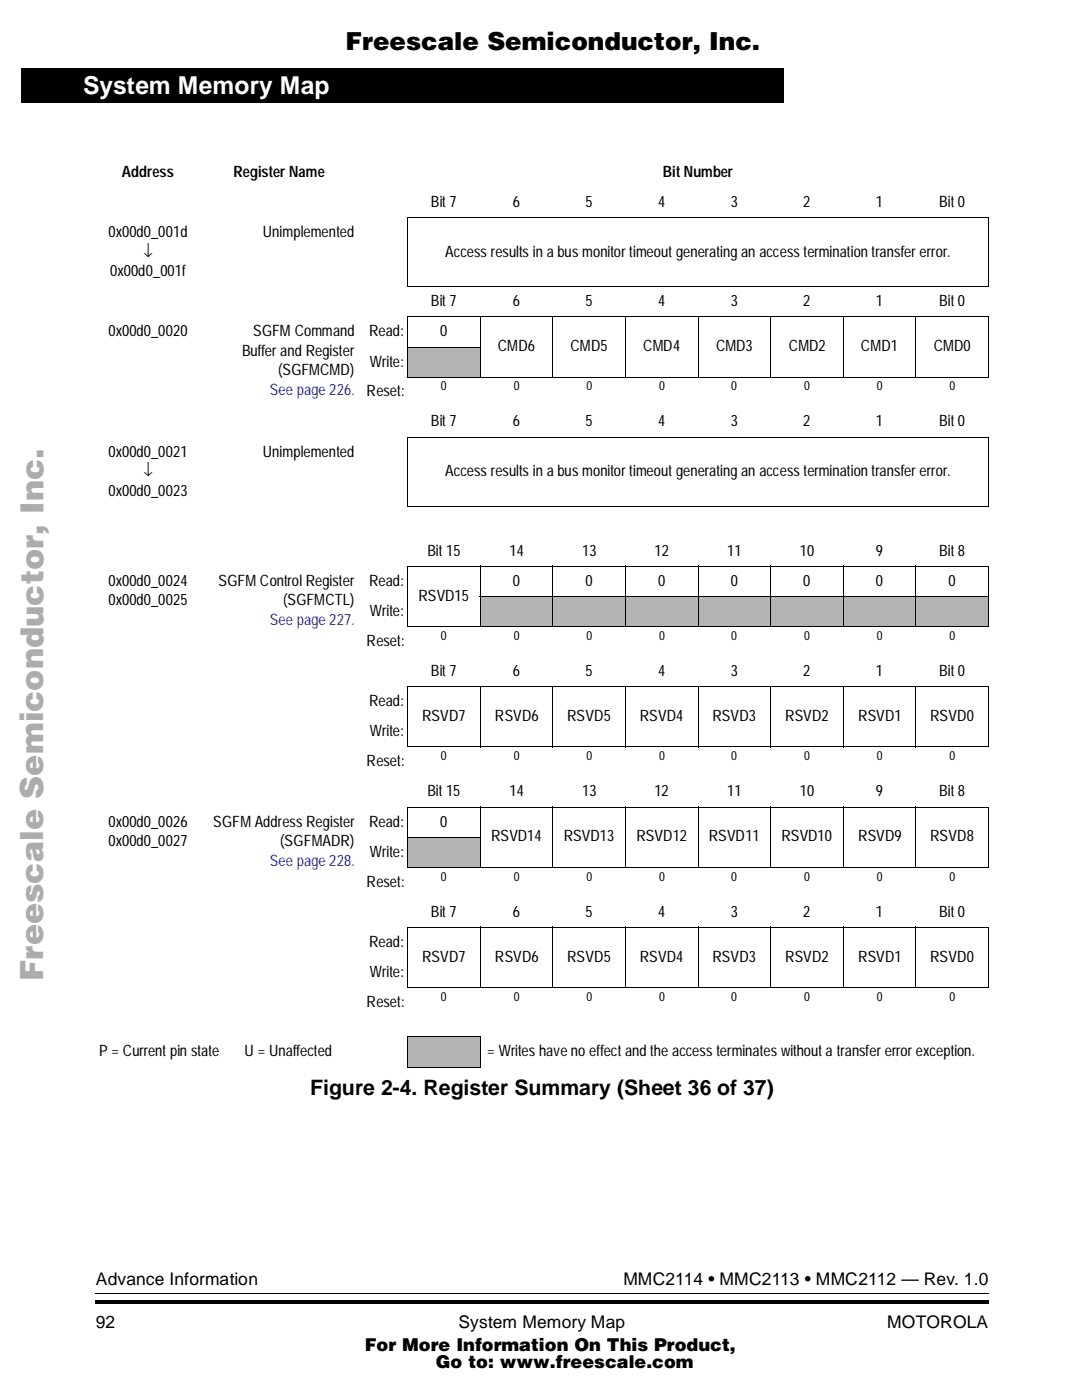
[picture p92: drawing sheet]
<svg xmlns="http://www.w3.org/2000/svg" width="216mm" height="279mm" viewBox="0 0 216 279" stroke-linecap="round" stroke-linejoin="round" font-family="sans-serif">
<defs><g id="words">
<text font-size="6.4" fill="#acacac" x="8.6" y="195.5" transform="rotate(-90 8.6 195.5)">Freescale Semiconductor, Inc...</text>
<text font-size="4.9" x="68.8" y="9.9">Freescale Semiconductor, Inc.</text>
<text font-size="4.9" fill="#fff" x="16.5" y="18.7">System Memory Map</text>
<text font-size="4.2" x="61.8" y="218.4">Figure 2-4. Register Summary (Sheet 36 of 37)</text>
<g font-size="3.5">
<text x="19.1" y="256">Advance Information</text>
<text x="124.2" y="256">MMC2114 • MMC2113 • MMC2112 — Rev. 1.0</text>
<text x="19.1" y="264.7">92</text>
<text x="72.7" y="269.2">For More Information On This Product,</text>
<text x="91.3" y="264.7">System Memory Map</text>
<text x="176.7" y="264.7">MOTOROLA</text>
<text x="86.8" y="272.8">Go to: www.freescale.com</text>
</g>
<g font-size="3.1">
<text x="24.2" y="35.3">Address</text>
<text x="46.5" y="35.3">Register Name</text>
<text x="132" y="35.3">Bit Number</text>
<text x="85.8" y="41.3">Bit 7</text>
<text x="102.1" y="41.3">6</text>
<text x="116.6" y="41.3">5</text>
<text x="131.1" y="41.3">4</text>
<text x="145.6" y="41.3">3</text>
<text x="160" y="41.3">2</text>
<text x="174.4" y="41.3">1</text>
<text x="187.1" y="41.3">Bit 0</text>
<text x="21.6" y="47.2">0x00d0_001d</text>
<text x="52.4" y="47.2">Unimplemented</text>
<text x="28.6" y="51.1">↓</text>
<text x="88.7" y="51.1">Access results in a bus monitor timeout generating an access termination transfer error.</text>
<text x="22" y="55">0x00d0_001f</text>
<text x="85.8" y="61">Bit 7</text>
<text x="102.1" y="61">6</text>
<text x="116.6" y="61">5</text>
<text x="131.1" y="61">4</text>
<text x="145.6" y="61">3</text>
<text x="160" y="61">2</text>
<text x="174.4" y="61">1</text>
<text x="187.1" y="61">Bit 0</text>
<text x="21.6" y="67.1">0x00d0_0020</text>
<text x="48.2" y="70.9">Buffer and Register</text>
<text x="50.4" y="67.1">SGFM Command</text>
<text x="73.5" y="67.1">Read:</text>
<text x="87.7" y="67.1">0</text>
<text x="99.2" y="70">CMD6</text>
<text x="113.7" y="70">CMD5</text>
<text x="128.1" y="70">CMD4</text>
<text x="142.6" y="70">CMD3</text>
<text x="157.1" y="70">CMD2</text>
<text x="171.5" y="70">CMD1</text>
<text x="186" y="70">CMD0</text>
<text x="55.4" y="74.8">(SGFMCMD)</text>
<text x="73.7" y="73.1">Write:</text>
<text x="73" y="79">Reset:</text>
<text x="85.8" y="85">Bit 7</text>
<text x="102.1" y="85">6</text>
<text x="116.6" y="85">5</text>
<text x="131.1" y="85">4</text>
<text x="145.6" y="85">3</text>
<text x="160" y="85">2</text>
<text x="174.4" y="85">1</text>
<text x="187.1" y="85">Bit 0</text>
<text x="21.6" y="91">0x00d0_0021</text>
<text x="28.6" y="94.9">↓</text>
<text x="52.4" y="91">Unimplemented</text>
<text x="88.7" y="94.9">Access results in a bus monitor timeout generating an access termination transfer error.</text>
<text x="21.6" y="98.8">0x00d0_0023</text>
<text x="85.1" y="110.7">Bit 15</text>
<text x="101.5" y="110.7">14</text>
<text x="115.9" y="110.7">13</text>
<text x="130.3" y="110.7">12</text>
<text x="144.8" y="110.7">11</text>
<text x="159.3" y="110.7">10</text>
<text x="174.5" y="110.7">9</text>
<text x="187.1" y="110.7">Bit 8</text>
<text x="21.6" y="116.8">0x00d0_0024</text>
<text x="43.6" y="116.8">SGFM Control Register</text>
<text x="73.5" y="116.8">Read:</text>
<text x="83.3" y="119.8">RSVD15</text>
<text x="102.1" y="116.8">0</text>
<text x="116.6" y="116.8">0</text>
<text x="131.1" y="116.8">0</text>
<text x="145.6" y="116.8">0</text>
<text x="160" y="116.8">0</text>
<text x="174.4" y="116.8">0</text>
<text x="188.9" y="116.8">0</text>
<text x="21.6" y="120.6">0x00d0_0025</text>
<text x="56.4" y="120.6">(SGFMCTL)</text>
<text x="73.7" y="122.8">Write:</text>
<text x="73" y="128.8">Reset:</text>
<text x="85.8" y="134.8">Bit 7</text>
<text x="102.1" y="134.8">6</text>
<text x="116.6" y="134.8">5</text>
<text x="131.1" y="134.8">4</text>
<text x="145.6" y="134.8">3</text>
<text x="160" y="134.8">2</text>
<text x="174.4" y="134.8">1</text>
<text x="187.1" y="134.8">Bit 0</text>
<text x="73.5" y="140.8">Read:</text>
<text x="84.1" y="143.8">RSVD7</text>
<text x="98.6" y="143.8">RSVD6</text>
<text x="113" y="143.8">RSVD5</text>
<text x="127.5" y="143.8">RSVD4</text>
<text x="141.9" y="143.8">RSVD3</text>
<text x="156.4" y="143.8">RSVD2</text>
<text x="170.9" y="143.8">RSVD1</text>
<text x="185.3" y="143.8">RSVD0</text>
<text x="73.7" y="146.7">Write:</text>
<text x="73" y="152.7">Reset:</text>
<text x="85.1" y="158.7">Bit 15</text>
<text x="101.5" y="158.7">14</text>
<text x="115.9" y="158.7">13</text>
<text x="130.3" y="158.7">12</text>
<text x="144.8" y="158.7">11</text>
<text x="159.3" y="158.7">10</text>
<text x="174.5" y="158.7">9</text>
<text x="187.1" y="158.7">Bit 8</text>
<text x="21.6" y="164.8">0x00d0_0026</text>
<text x="42.4" y="164.8">SGFM Address Register</text>
<text x="73.5" y="164.8">Read:</text>
<text x="87.7" y="164.8">0</text>
<text x="97.8" y="167.7">RSVD14</text>
<text x="112.3" y="167.7">RSVD13</text>
<text x="126.8" y="167.7">RSVD12</text>
<text x="141.2" y="167.7">RSVD11</text>
<text x="155.7" y="167.7">RSVD10</text>
<text x="170.9" y="167.7">RSVD9</text>
<text x="185.3" y="167.7">RSVD8</text>
<text x="21.6" y="168.7">0x00d0_0027</text>
<text x="55.8" y="168.7">(SGFMADR)</text>
<text x="73.7" y="170.8">Write:</text>
<text x="73" y="176.8">Reset:</text>
<text x="85.8" y="182.8">Bit 7</text>
<text x="102.1" y="182.8">6</text>
<text x="116.6" y="182.8">5</text>
<text x="131.1" y="182.8">4</text>
<text x="145.6" y="182.8">3</text>
<text x="160" y="182.8">2</text>
<text x="174.4" y="182.8">1</text>
<text x="187.1" y="182.8">Bit 0</text>
<text x="73.5" y="188.7">Read:</text>
<text x="84.1" y="191.8">RSVD7</text>
<text x="98.6" y="191.8">RSVD6</text>
<text x="113" y="191.8">RSVD5</text>
<text x="127.5" y="191.8">RSVD4</text>
<text x="141.9" y="191.8">RSVD3</text>
<text x="156.4" y="191.8">RSVD2</text>
<text x="170.9" y="191.8">RSVD1</text>
<text x="185.3" y="191.8">RSVD0</text>
<text x="73.7" y="194.7">Write:</text>
<text x="73" y="200.7">Reset:</text>
<text x="19.8" y="210.6">P = Current pin state</text>
<text x="48.7" y="210.6">U = Unaffected</text>
<text x="97.1" y="210.6">= Writes have no effect and the access terminates without a transfer error exception.</text>
</g>
<g font-size="3.1" fill="#00f">
<text x="53.7" y="78.7">See page 226.</text>
<text x="53.7" y="124.5">See page 227.</text>
<text x="53.7" y="172.5">See page 228.</text>
</g>
<g font-size="2.5">
<text x="87.8" y="77.7">0</text>
<text x="102.3" y="77.7">0</text>
<text x="116.8" y="77.7">0</text>
<text x="131.3" y="77.7">0</text>
<text x="145.7" y="77.7">0</text>
<text x="160.1" y="77.7">0</text>
<text x="174.6" y="77.7">0</text>
<text x="189.1" y="77.7">0</text>
<text x="87.8" y="127.5">0</text>
<text x="102.3" y="127.5">0</text>
<text x="116.8" y="127.5">0</text>
<text x="131.3" y="127.5">0</text>
<text x="145.7" y="127.5">0</text>
<text x="160.1" y="127.5">0</text>
<text x="174.6" y="127.5">0</text>
<text x="189.1" y="127.5">0</text>
<text x="87.8" y="151.5">0</text>
<text x="102.3" y="151.5">0</text>
<text x="116.8" y="151.5">0</text>
<text x="131.3" y="151.5">0</text>
<text x="145.7" y="151.5">0</text>
<text x="160.1" y="151.5">0</text>
<text x="174.6" y="151.5">0</text>
<text x="189.1" y="151.5">0</text>
<text x="87.8" y="175.5">0</text>
<text x="102.3" y="175.5">0</text>
<text x="116.8" y="175.5">0</text>
<text x="131.3" y="175.5">0</text>
<text x="145.7" y="175.5">0</text>
<text x="160.1" y="175.5">0</text>
<text x="174.6" y="175.5">0</text>
<text x="189.1" y="175.5">0</text>
<text x="87.8" y="199.5">0</text>
<text x="102.3" y="199.5">0</text>
<text x="116.8" y="199.5">0</text>
<text x="131.3" y="199.5">0</text>
<text x="145.7" y="199.5">0</text>
<text x="160.1" y="199.5">0</text>
<text x="174.6" y="199.5">0</text>
<text x="189.1" y="199.5">0</text>
</g>
</g></defs>
<path d="M19 257.7l.1 .2zM19 259.1l.1 .7zM19.1 259.1h177.8v.7h-177.8zM196.9 257.7v.2zM196.9 259.1v.7z" fill="#000"/>
<path d="M19.1 257.8h177.8" fill="none" stroke="#000" stroke-width=".2"/>
<path d="M9.5 13.6h6.3v248.9h-6.3z" fill="#fff"/>
<path d="M4.3 13.6h151.9v6.9h-151.9zM4.3 13.6h151.9v1.7h-151.9z" fill="#000"/>
<g fill="#b3b3b3">
<path d="M81.2 69.2h14.3v5.9h-14.3z"/>
<path d="M95.6 118.9h14.4v5.9h-14.4z"/>
<path d="M110.1 118.9h14.4v5.9h-14.4z"/>
<path d="M124.6 118.9h14.4v5.9h-14.4z"/>
<path d="M139.1 118.9h14.3v5.9h-14.3z"/>
<path d="M153.5 118.9h14.3v5.9h-14.3z"/>
<path d="M167.9 118.9h14.4v5.9h-14.4z"/>
<path d="M182.4 118.9h14.4v5.9h-14.4z"/>
<path d="M81.2 166.9h14.3v5.9h-14.3z"/>
<path d="M81.2 206.7h14.3v5.9h-14.3z"/>
</g>
<g fill="none" stroke="#000" stroke-width=".2">
<path d="M81.1 43.4h115.9M81.1 57.1h115.9M81.2 43.5v13.6M196.9 43.5v13.6M81.1 63.2h115.9M81.1 69.2h14.6M81.1 75.2h115.9M81.2 63.2v11.9M95.6 63.1v12.2M110.1 63.1v12.2M124.6 63.1v12.2M139.1 63.1v12.2"/>
<path d="M153.5 63.1v12.2M167.9 63.1v12.2M182.4 63.1v12.2M196.9 63.2v11.9M81.1 87.1h115.9M81.2 87.2v13.6M196.9 87.2v13.6M81.1 100.9h115.9M81.1 112.9h115.9M81.2 113v11.8M95.5 118.9h101.5M95.6 112.8v12.2"/>
<path d="M110.1 112.8v12.2M124.6 112.8v12.2M139.1 112.8v12.2M153.5 112.8v12.2M167.9 112.8v12.2M182.4 112.8v12.2M196.9 113v11.8M81.1 124.9h115.9M81.1 136.9h115.9M81.2 137v11.8M95.6 136.8v12.2M110.1 136.8v12.2"/>
<path d="M124.6 136.8v12.2M139.1 136.8v12.2M153.5 136.8v12.2M167.9 136.8v12.2M182.4 136.8v12.2M196.9 137v11.8M81.1 148.8h115.9M81.1 160.9h115.9M81.1 166.9h14.6M81.1 172.9h115.9M81.2 160.9v11.9M95.6 160.8v12.2"/>
<path d="M110.1 160.8v12.2M124.6 160.8v12.2M139.1 160.8v12.2M153.5 160.8v12.2M167.9 160.8v12.2M182.4 160.8v12.2M196.9 160.9v11.9M81.1 184.9h115.9M81.1 196.8h115.9M81.2 185v11.8M95.6 184.7v12.2M110.1 184.7v12.2"/>
<path d="M124.6 184.7v12.2M139.1 184.7v12.2M153.5 184.7v12.2M167.9 184.7v12.2M182.4 184.7v12.2M196.9 185v11.8M81.1 206.7h14.6M81.1 212.7h14.6M81.2 206.8v5.8M95.6 206.8v5.8"/>
</g>
<use href="#words"/>
</svg>
